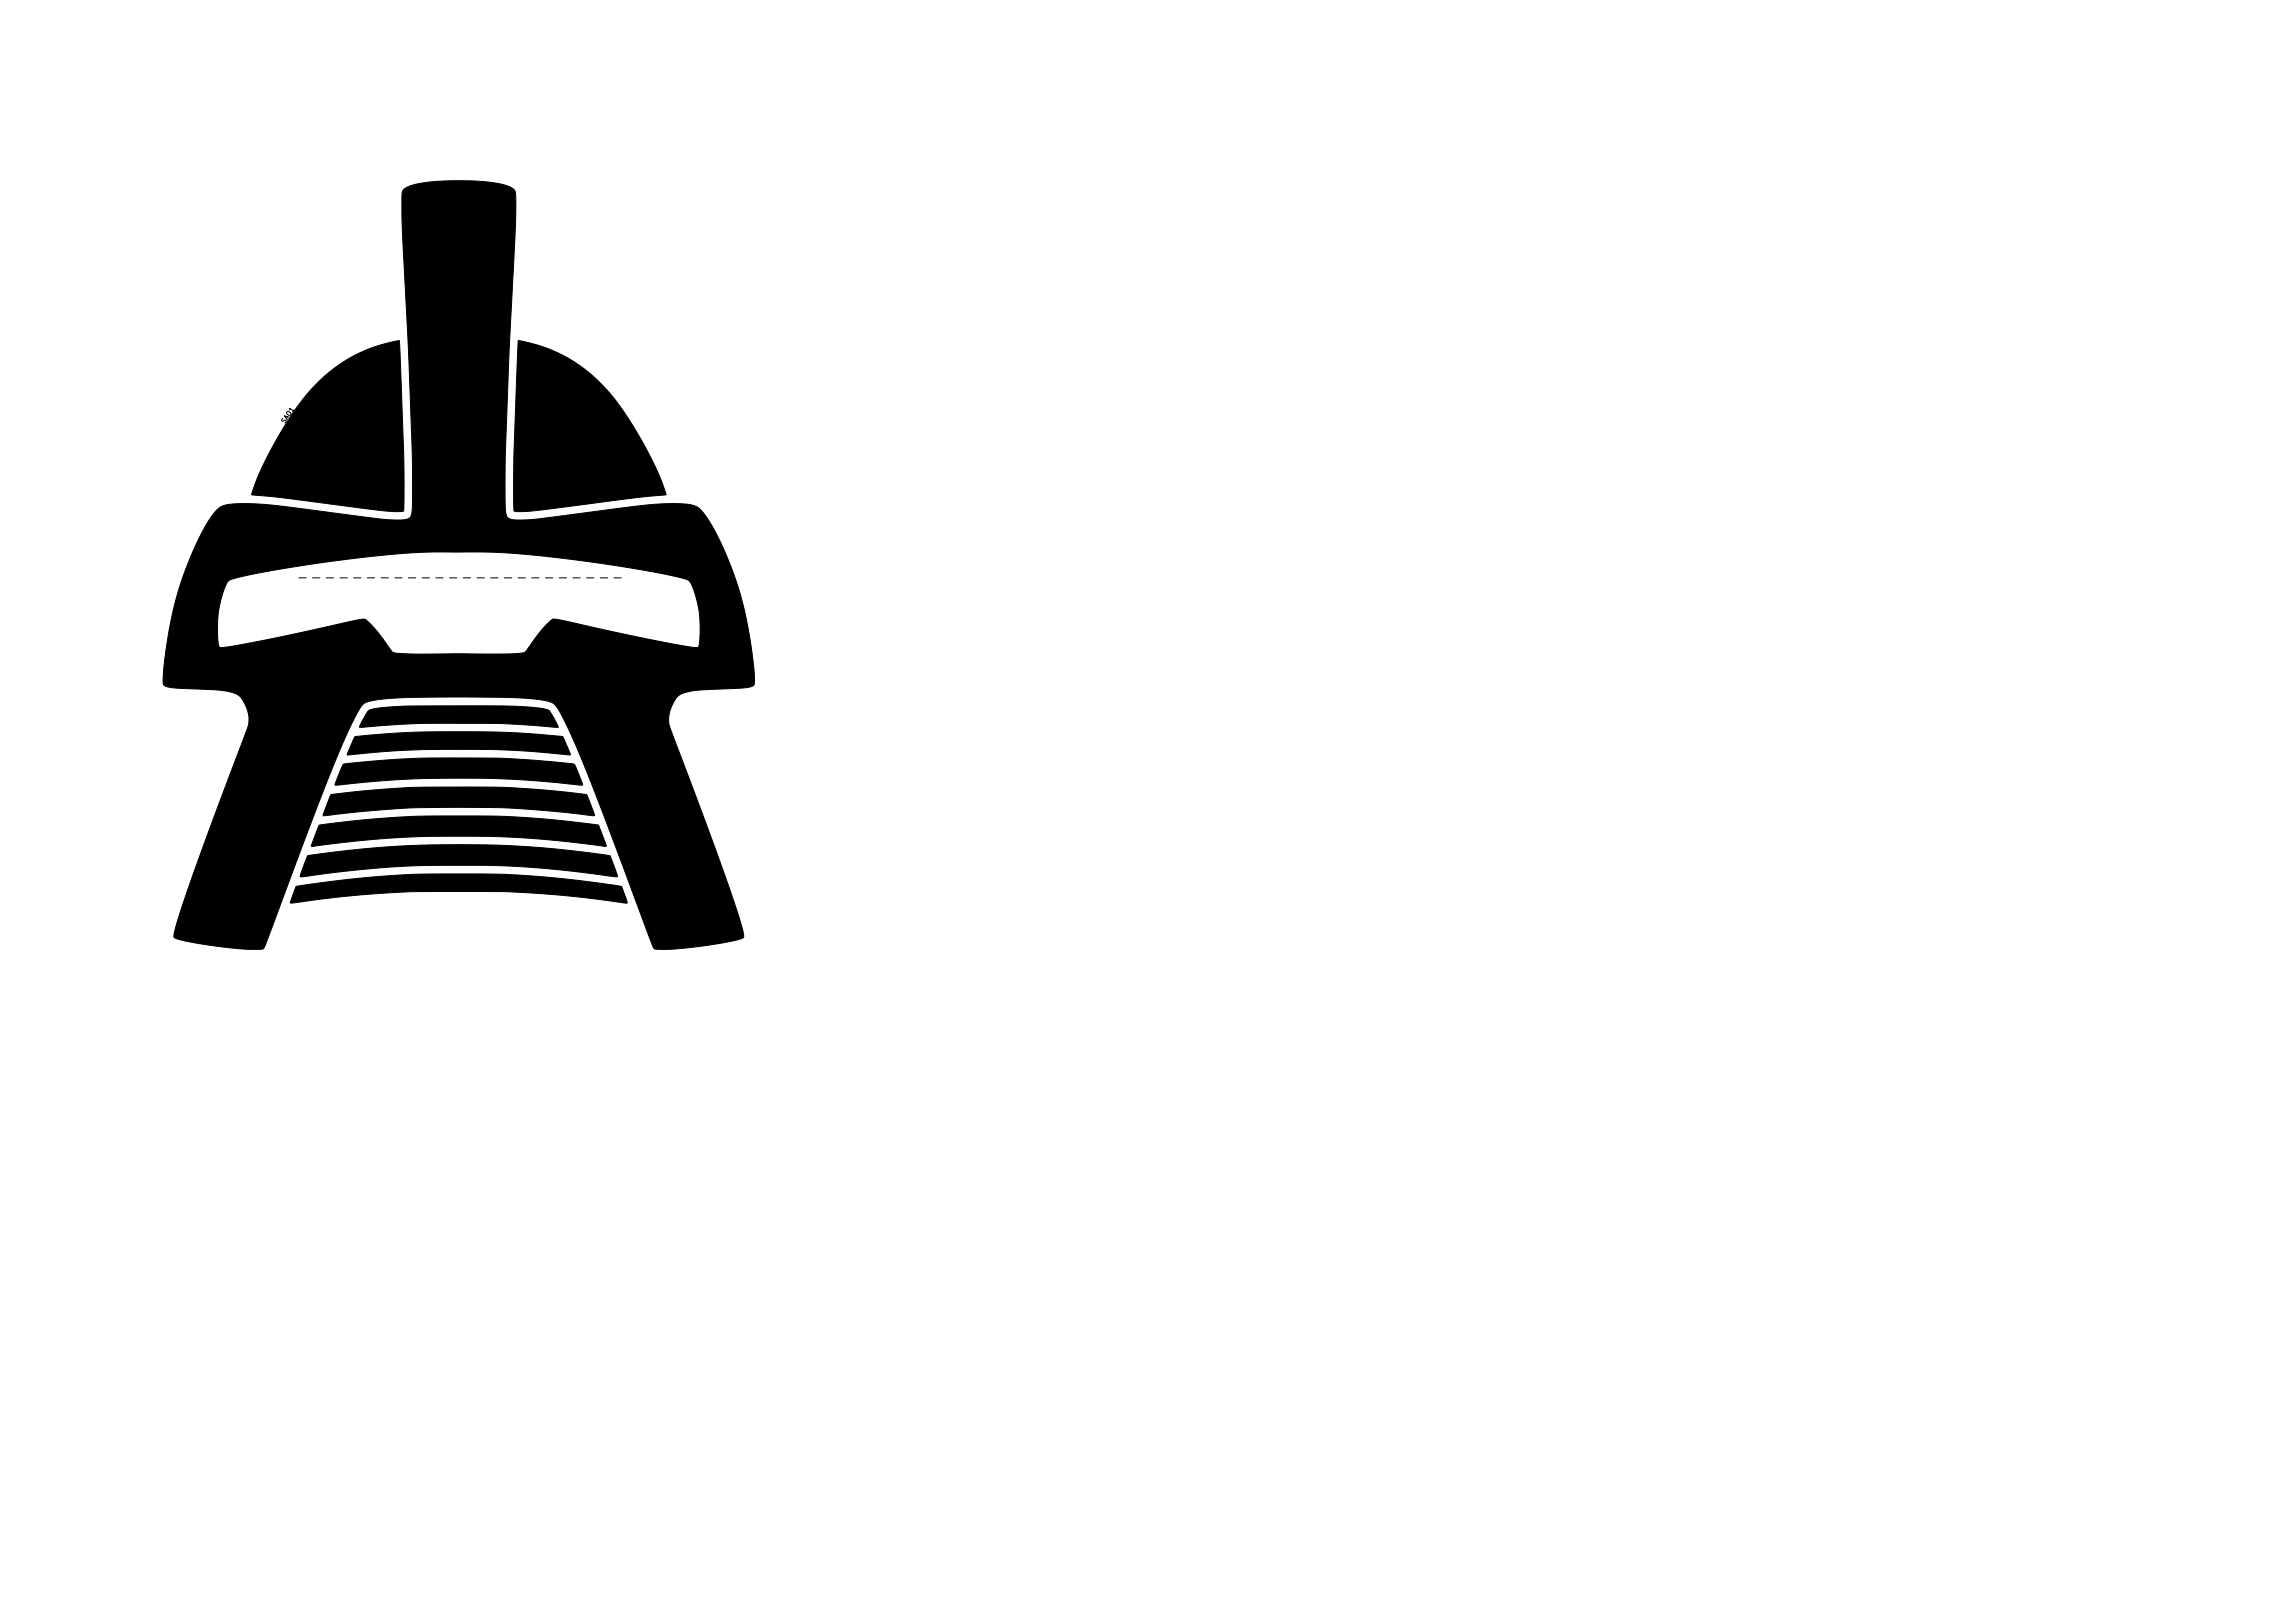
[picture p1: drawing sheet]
<svg xmlns="http://www.w3.org/2000/svg" width="297mm" height="210mm" viewBox="0 0 297 210" stroke-linecap="round" stroke-linejoin="round" font-family="sans-serif">
<defs><g id="words">
<text font-size=".8" x="36.9" y="54.9" transform="rotate(-56 36.9 54.9)">SAO1</text>
</g></defs>
<g fill="none" stroke="#000" stroke-width=".13">
<path d="M38.7 74.9h1M40.5 74.9h.9M42.3 74.9h.9M44 74.9h1M45.8 74.9h1M47.6 74.9h.9M49.4 74.9h.9M51.1 74.9h1M52.9 74.9h1M54.7 74.9h.9M56.5 74.9h.9M58.2 74.9h1"/>
<path d="M60 74.9h1M61.8 74.9h.9M63.6 74.9h.9M65.3 74.9h1M67.1 74.9h1M68.9 74.9h.9M70.7 74.9h.9M72.4 74.9h1M74.2 74.9h1M76 74.9h.9M77.8 74.9h.9M79.5 74.9h1"/>
</g>
<path d="M52.3 24.5a5.7 5.7 0 0 1 3.1-.9 30.8 30.8 0 0 1 10.2 .4 1.29 1.29 0 0 1 1.2 1.6v4.1l-.8 15.5-.5 12-.1 7.2a5.1 5.1 0 0 0 .3 2.6 3.6 3.6 0 0 0 2.3 .4l1.9-.2 13.6-1.8a24.8 24.8 0 0 1 6.2 0 3.6 3.6 0 0 1 2.1 2 44.3 44.3 0 0 1 5.8 18.3l.1 2.1a.97 .97 0 0 1-.2 1.1 9.3 9.3 0 0 1-3.3 .3l-2.9 .2a7.3 7.3 0 0 0-3.4 .8 4.3 4.3 0 0 0-.7 5.1l6.2 16.7a71 71 0 0 1 2.9 9.2v.3a45.6 45.6 0 0 1-9.6 1.5h-1.5a.58 .58 0 0 1-.7-.6l-7-18.6-3.4-8.4a16.6 16.6 0 0 0-2.4-4.2 7.3 7.3 0 0 0-3.3-.7l-6.6-.2-9 .1a20.9 20.9 0 0 0-5.5 .6l-.2 .2a18.3 18.3 0 0 0-2.5 4.7l-3.5 8.5-6.7 17.9a.72 .72 0 0 1-1 .7h-1.4l-2.6-.2a31 31 0 0 1-6.8-1.3 3.2 3.2 0 0 1 .3-1.9l2.9-8.6 6.2-16.4a3.3 3.3 0 0 0 .2-1.8 3.9 3.9 0 0 0-1.6-2.9 13.9 13.9 0 0 0-4.9-.6l-1.3-.1a9.2 9.2 0 0 1-3.1-.4 1.13 1.13 0 0 1-.2-1l.3-2.6 .5-3.6h6.3v1.5a.7 .7 0 0 0 .3 .8 27.1 27.1 0 0 0 5-.8l12-2.6a3.3 3.3 0 0 1 1.9-.2 26.9 26.9 0 0 1 3.5 4.2l.8 .1 1.9 .1h11.8a7 7 0 0 0 2.7-.3l.4-.5a14.4 14.4 0 0 1 3.1-3.7l1.5 .2 12.9 2.8 4.3 .7a.28 .28 0 0 0 .3-.4 14 14 0 0 0-1.2-8.2 7 7 0 0 0-3-.9 166.3 166.3 0 0 0-23.5-2.9h-4.2a116.4 116.4 0 0 0-19.9 1.8 57 57 0 0 0-9.1 1.9 5.1 5.1 0 0 0-1.1 2.6l-.3 1.8-.1 2h-6.3l.2-.8a40.7 40.7 0 0 1 5.4-14 2.91 2.91 0 0 1 2.7-1.5 62.5 62.5 0 0 1 11.5 1l7.8 1a9.5 9.5 0 0 0 3.5-.1 2.29 2.29 0 0 0 .4-1.8v-8l-.5-12.1-.8-15.3v-3.3a4.3 4.3 0 0 1 .1-2zM41 49.7a19 19 0 0 1 10.7-5.6l.6 14.9v6.8a.33 .33 0 0 1-.1 .4l-1.2 .1-2.1-.2-12.1-1.6-4.1-.4h-.1v-.1a42.8 42.8 0 0 1 8.1-13.9zM67.1 44.1a19.6 19.6 0 0 1 13.2 8.4 41.8 41.8 0 0 1 6 11.5v.1h-.1l-3.9 .4-12 1.5-3.2 .3a.38 .38 0 0 1-.5-.3v-7zM44.5 99l.4-.1a143.5 143.5 0 0 1 28.6 0l.8 .1 .1 .1 1.1 2.5v.1h-.3a123.3 123.3 0 0 0-13.1-.9h-3.3a134.7 134.7 0 0 0-15.4 .9zM46 95.4l6.3-.5 6.2-.1 7.3 .1 6.8 .5a.33 .33 0 0 1 .4 .3l.9 2.1h-.4a137.5 137.5 0 0 0-28.5 0zM47.7 92.1a15.8 15.8 0 0 1 5-.6l12-.1a25.8 25.8 0 0 1 6.3 .6l.6 .8 .7 1.4-7.2-.5h-7.6l-4.2 .1-6.7 .4 .5-1.1zM41.4 106.9l5.5-.7 6.1-.4 3.9-.1h8.1a105 105 0 0 1 12.5 1.2l1 2.7-4.2-.5a136.6 136.6 0 0 0-34 .5zM38.4 114.8l6.4-.8 5.8-.6 4.3-.2h8a113.2 113.2 0 0 1 15.8 1.4l1.6 .2a.29 .29 0 0 1 .3 .3l.7 1.8-.1 .1h-.1a135 135 0 0 0-24.9-1.5h-.4a132 132 0 0 0-18 1.5l-.2-.1zM39.9 110.9a134.5 134.5 0 0 1 39.1-.1l1 2.6a.19 .19 0 0 1-.1 .2 .19 .19 0 0 1-.2 0h-.2a137.8 137.8 0 0 0-40.5 0l-.1-.1v-.1zM42.9 103l4.4-.6 5.6-.4h7.5l6.4 .1 4.8 .3 4.3 .5a10.9 10.9 0 0 1 1.1 2.8l-5.5-.6-5-.4-7.1-.1-7.1 .1-5.4 .4-5 .6z" fill="#000" stroke="#000" stroke-width=".13"/>
<use href="#words"/>
</svg>
